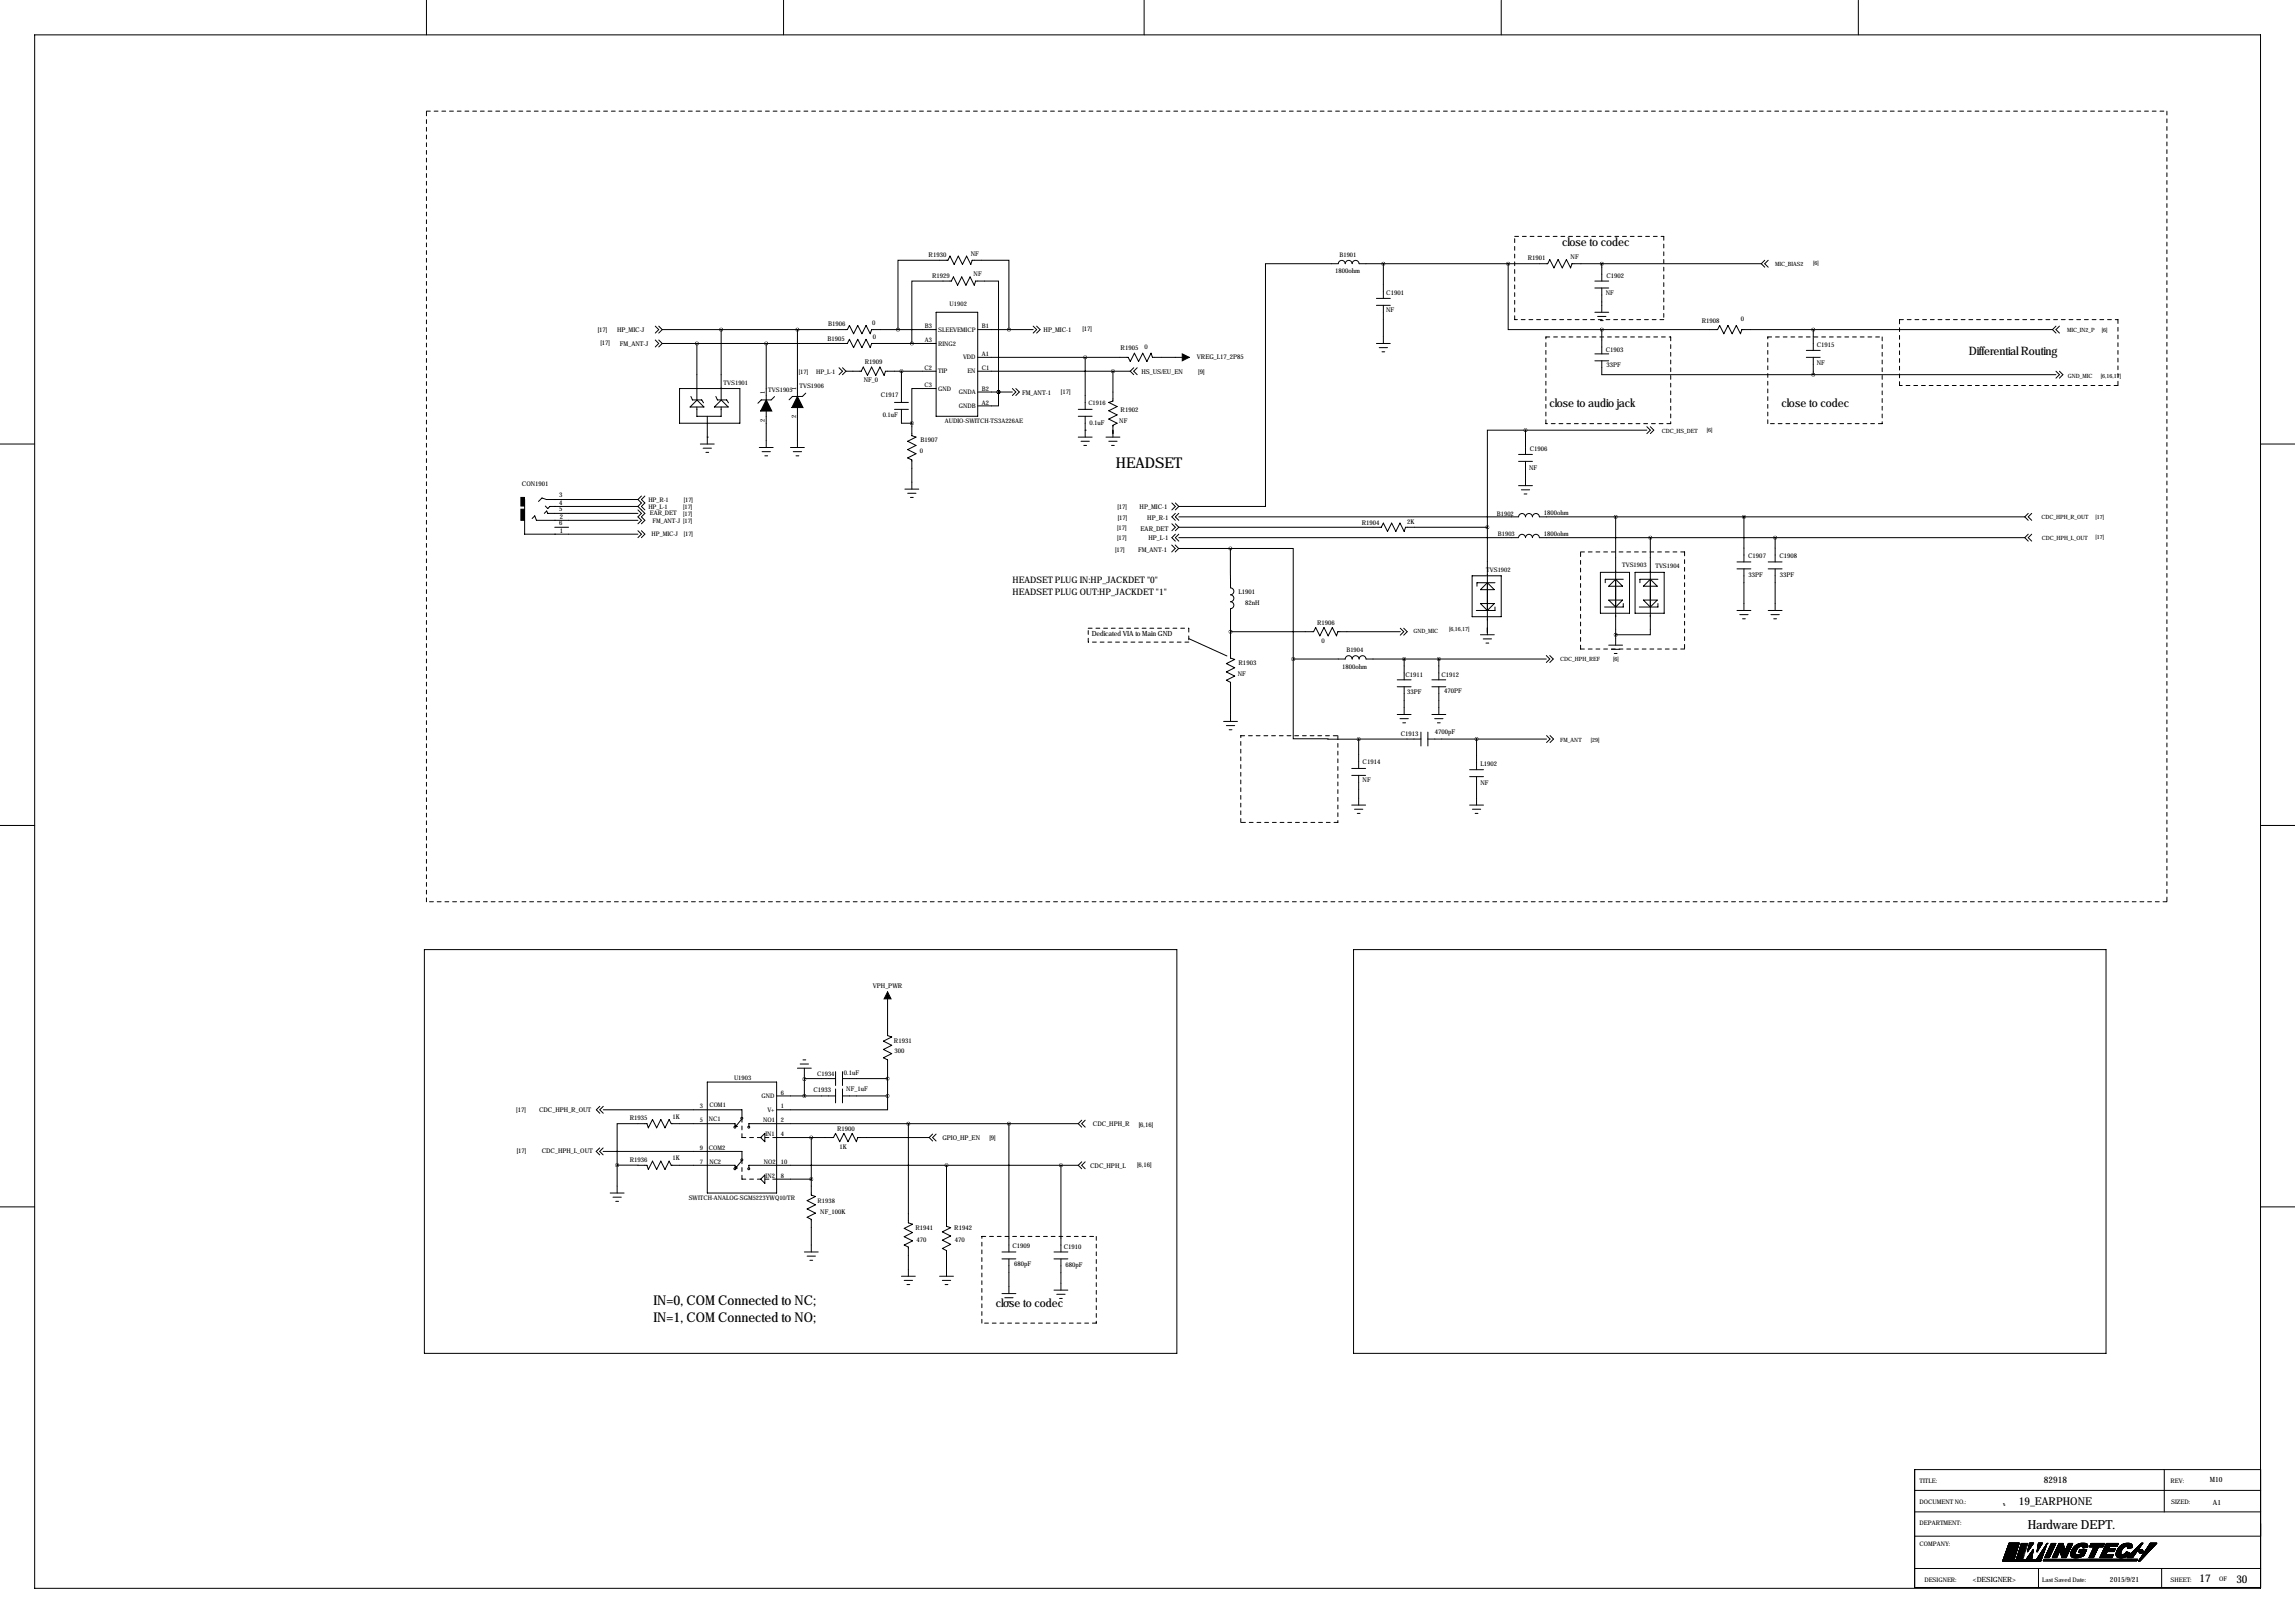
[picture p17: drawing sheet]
<svg xmlns="http://www.w3.org/2000/svg" width="841mm" height="594mm" viewBox="0 0 841 594" stroke-linecap="round" stroke-linejoin="round" font-family="sans-serif">
<defs><g id="words">
<text font-size="5.5" x="408.8" y="171.5">HEADSET</text>
<g font-size="4.9">
<text x="239.4" y="477.8">IN=0, COM Connected to NC;</text>
<text x="239.4" y="484.1">IN=1, COM Connected to NO;</text>
</g>
<text font-size="4.6" x="742.7" y="560.1">Hardware DEPT.</text>
<g font-size="4.3">
<text x="572.2" y="90">close to codec</text>
<text x="721.2" y="130.1">Differential Routing</text>
<text x="567.5" y="149.1">close to audio jack</text>
<text x="652.6" y="149.1">close to codec</text>
<text x="364.7" y="478.6">close to codec</text>
</g>
<g font-size="4">
<text x="739.5" y="551.3">19_EARPHONE</text>
<text x="805.7" y="579.4">17</text>
<text x="819.2" y="579.7">30</text>
</g>
<g font-size="3.3">
<text x="370.9" y="213.5">HEADSET PLUG IN:HP_JACKDET &quot;0&quot;</text>
<text x="370.9" y="218">HEADSET PLUG OUT:HP_JACKDET &quot;1&quot;</text>
<text x="748.7" y="543.2">82918</text>
</g>
<g font-size="2.6">
<text x="399.9" y="233.1">Dedicated VIA to Main GND</text>
<text x="809.5" y="542.9">M10</text>
<text x="810.6" y="551.1">A1</text>
<text x="722.7" y="579.3">&lt;DESIGNER&gt;</text>
<text x="772.9" y="579.3">2015/9/21</text>
</g>
<g font-size="2.4">
<text x="340.1" y="94.1">R1930</text>
<text x="355.6" y="93.6">NF</text>
<text x="559.6" y="95.3">R1901</text>
<text x="575.3" y="94.9">NF</text>
<text x="341.4" y="101.7">R1929</text>
<text x="356.6" y="101.2">NF</text>
<text x="489.1" y="100.1">1800ohm</text>
<text x="588.5" y="101.8">C1902</text>
<text x="507.8" y="108">C1901</text>
<text x="588.2" y="108.2">NF</text>
<text x="303.4" y="119.5">B1906</text>
<text x="319.4" y="119">0</text>
<text x="507.8" y="114.4">NF</text>
<text x="623.4" y="118.2">R1908</text>
<text x="637.7" y="117.7">0</text>
<text x="218.9" y="121.5">[17]</text>
<text x="226.1" y="121.7">HP_MIC-J</text>
<text x="303.1" y="125">B1905</text>
<text x="319.7" y="124.3">0</text>
<text x="382.3" y="121.5">HP_MIC-1</text>
<text x="396.5" y="121.2">[17]</text>
<text x="220" y="126.3">[17]</text>
<text x="227.1" y="126.6">FM_ANT-J</text>
<text x="410.5" y="128.1">R1905</text>
<text x="419.3" y="127.8">0</text>
<text x="438.4" y="131.4">VREG_L17_2P85</text>
<text x="588.2" y="128.7">C1903</text>
<text x="665.5" y="127.1">C1915</text>
<text x="316.8" y="133.4">R1909</text>
<text x="418.1" y="137">HS_US/EU_EN</text>
<text x="438.9" y="137">[9]</text>
<text x="588.4" y="134.5">33PF</text>
<text x="665.5" y="133.7">NF</text>
<text x="316.4" y="140.1">NF_0</text>
<text x="322.6" y="145.4">C1917</text>
<text x="374.4" y="144.6">FM_ANT-1</text>
<text x="388.6" y="144.3">[17]</text>
<text x="323.4" y="152.7">0.1uF</text>
<text x="399" y="155.5">0.1uF</text>
<text x="410" y="154.8">NF</text>
<text x="410.5" y="151">R1902</text>
<text x="337.2" y="161.9">B1907</text>
<text x="337" y="165.9">0</text>
<text x="560.4" y="165.2">C1906</text>
<text x="560.1" y="172.1">NF</text>
<text x="191.2" y="177.9">CON1901</text>
<text x="204.8" y="182.2">3</text>
<text x="204.8" y="184.8">4</text>
<text x="204.8" y="187.3">5</text>
<text x="205.1" y="189.9">2</text>
<text x="409.3" y="186.5">[17]</text>
<text x="409.4" y="190.3">[17]</text>
<text x="417.4" y="186.5">HP_MIC-1</text>
<text x="420.2" y="190.6">HP_R-1</text>
<text x="515.4" y="191.8">2K</text>
<text x="565.5" y="188.5">1800ohm</text>
<text x="204.8" y="192.3">6</text>
<text x="205.1" y="195.1">1</text>
<text x="409.2" y="197.7">[17]</text>
<text x="409.2" y="194">[17]</text>
<text x="417.8" y="194.5">EAR_DET</text>
<text x="420.7" y="197.9">HP_L-1</text>
<text x="498.8" y="192.2">R1904</text>
<text x="565.5" y="196.2">1800ohm</text>
<text x="408.4" y="202">[17]</text>
<text x="416.9" y="202">FM_ANT-1</text>
<text x="640.4" y="204.3">C1907</text>
<text x="651.8" y="204.3">C1908</text>
<text x="640.5" y="211.2">33PF</text>
<text x="651.9" y="211.2">33PF</text>
<text x="453.6" y="217.5">L1901</text>
<text x="456.1" y="221.6">82nH</text>
<text x="482.5" y="228.8">R1906</text>
<text x="484.1" y="235.5">0</text>
<text x="453.7" y="243.5">R1903</text>
<text x="491.7" y="244.9">1800ohm</text>
<text x="453.4" y="247.7">NF</text>
<text x="514.8" y="248.1">C1911</text>
<text x="528" y="247.8">C1912</text>
<text x="515.4" y="254">33PF</text>
<text x="529" y="253.7">470PF</text>
<text x="513.1" y="269.6">C1913</text>
<text x="525.6" y="268.9">4700pF</text>
<text x="499.1" y="280">C1914</text>
<text x="542.3" y="280.5">L1902</text>
<text x="499.1" y="286.4">NF</text>
<text x="542.3" y="287.7">NF</text>
<text x="319.7" y="362">VPH_PWR</text>
<text x="327.4" y="381.9">R1931</text>
<text x="327.6" y="385.6">300</text>
<text x="309.1" y="393.7">0.1uF</text>
<text x="298" y="400.1">C1933</text>
<text x="310" y="399.6">NF_1uF</text>
<text x="189.1" y="407.4">[17]</text>
<text x="197.5" y="407.4">CDC_HPH_R_OUT</text>
<text x="230.7" y="410.3">R1935</text>
<text x="246.3" y="409.8">1K</text>
<text x="400.4" y="412.3">CDC_HPH_R</text>
<text x="417.1" y="412.8">[6,16]</text>
<text x="306.6" y="414.1">R1900</text>
<text x="345.2" y="417.5">GPIO_HP_EN</text>
<text x="362.5" y="417.4">[9]</text>
<text x="189.3" y="422.2">[17]</text>
<text x="198.4" y="422.5">CDC_HPH_L_OUT</text>
<text x="230.7" y="425.5">R1936</text>
<text x="246.3" y="424.8">1K</text>
<text x="307.5" y="420.8">1K</text>
<text x="399.3" y="427.8">CDC_HPH_L</text>
<text x="416.5" y="427.5">[6,16]</text>
<text x="300.5" y="444.5">NF_100K</text>
<text x="335.3" y="450.5">R1941</text>
<text x="335.7" y="454.7">470</text>
<text x="349.5" y="450.5">R1942</text>
<text x="349.7" y="454.7">470</text>
<text x="370.9" y="457">C1909</text>
<text x="389.7" y="457.3">C1910</text>
<text x="371.5" y="463.7">680pF</text>
<text x="390.3" y="463.9">680pF</text>
</g>
<g font-size="2.3">
<text x="490.7" y="93.9">B1901</text>
<text x="347.9" y="112.1">U1902</text>
<text x="338.7" y="125.3">A3</text>
<text x="338.7" y="120.2">B3</text>
<text x="343.7" y="121.5">SLEEVEMICP</text>
<text x="359.7" y="120.2">B1</text>
<text x="343.7" y="126.6">RING2</text>
<text x="352.8" y="131.6">VDD</text>
<text x="359.7" y="130.4">A1</text>
<text x="292.6" y="137">[17]</text>
<text x="299" y="137">HP_L-1</text>
<text x="338.6" y="135.5">C2</text>
<text x="343.7" y="136.7">TIP</text>
<text x="354.3" y="136.7">EN</text>
<text x="359.7" y="135.5">C1</text>
<text x="265.1" y="140.9">TVS1901</text>
<text x="281.4" y="143.5">TVS1905</text>
<text x="291.6" y="142.9" transform="rotate(-90 291.6 142.9)">1</text>
<text x="292.9" y="142.3">TVS1906</text>
<text x="338.6" y="141.8">C3</text>
<text x="343.7" y="143.1">GND</text>
<text x="359.7" y="143.1">B2</text>
<text x="280.2" y="144.2" transform="rotate(-90 280.2 144.2)">1</text>
<text x="351.2" y="149.4">GNDB</text>
<text x="351.2" y="144.3">GNDA</text>
<text x="359.7" y="148.2">A2</text>
<text x="398.7" y="148.4">C1916</text>
<text x="280.2" y="154.5" transform="rotate(-90 280.2 154.5)">2</text>
<text x="291.6" y="153.3" transform="rotate(-90 291.6 153.3)">2</text>
<text x="346.1" y="154.8">AUDIO-SWITCH-TS3A226AE</text>
<text x="237.5" y="184">HP_R-1</text>
<text x="250.4" y="184">[17]</text>
<text x="237.5" y="186.5">HP_L-1</text>
<text x="238" y="188.8">EAR_DET</text>
<text x="239" y="191.6">FM_ANT-J [17]</text>
<text x="250.2" y="186.5">[17]</text>
<text x="250.2" y="189">[17]</text>
<text x="548.3" y="188.8">B1902</text>
<text x="238.7" y="196.4">HP_MIC-J</text>
<text x="250.4" y="196.4">[17]</text>
<text x="548.7" y="196.3">B1903</text>
<text x="544.4" y="209.6">TVS1902</text>
<text x="594.2" y="207.8">TVS1903</text>
<text x="606.4" y="208.1">TVS1904</text>
<text x="493.2" y="238.7">B1904</text>
<text x="268.9" y="395.5">U1903</text>
<text x="299.3" y="394">C1934</text>
<text x="286" y="400.9">6</text>
<text x="256.4" y="406">3</text>
<text x="259.8" y="405.5">COM1</text>
<text x="279" y="402.2">GND</text>
<text x="281.1" y="407.2">V+</text>
<text x="286" y="406">1</text>
<text x="256.4" y="411">5</text>
<text x="259.6" y="410.4">NC1</text>
<text x="279.6" y="411">NO1</text>
<text x="286" y="411">2</text>
<text x="280.4" y="416.2">IN1</text>
<text x="286" y="416.1">4</text>
<text x="256.4" y="421.2">9</text>
<text x="259.6" y="421.2">COM2</text>
<text x="256.4" y="426.3">7</text>
<text x="259.8" y="426.3">NC2</text>
<text x="279.8" y="426.4">NO2</text>
<text x="280.4" y="431.4">IN2</text>
<text x="286" y="426.3">10</text>
<text x="286" y="431.4">8</text>
<text x="252.3" y="439.5">SWITCH-ANALOG-SGM5223YWQ10/TR</text>
<text x="299.5" y="440.5">R1938</text>
<text x="703.1" y="543.3">TITLE:</text>
<text x="795.1" y="543.1">REV:</text>
<text x="703.1" y="550.9">DOCUMENT NO.:</text>
<text x="795.3" y="550.9">SIZED:</text>
<text x="703.1" y="558.6">DEPARTMENT:</text>
<text x="703.1" y="566.2">COMPANY:</text>
<text x="704.9" y="579.4">DESIGNER:</text>
<text x="748.1" y="579.4">Last Saved Date:</text>
<text x="795.1" y="579.4">SHEET:</text>
<text x="812.9" y="579.1">OF</text>
</g>
<g font-size="2.1">
<text x="650.3" y="97.4">MIC_BIAS2</text>
<text x="664.2" y="97.1">[6]</text>
<text x="757.2" y="121.5">MIC_IN2_P</text>
<text x="769.9" y="121.5">[6]</text>
<text x="757.4" y="138.3">GND_MIC</text>
<text x="769.5" y="138.3">[6,16,17]</text>
<text x="608.7" y="158.4">CDC_HS_DET</text>
<text x="625.2" y="158.2">[6]</text>
<text x="747.8" y="190.1">CDC_HPH_R_OUT</text>
<text x="767.6" y="190.1">[17]</text>
<text x="747.9" y="197.7">CDC_HPH_L_OUT</text>
<text x="767.6" y="197.4">[17]</text>
<text x="517.7" y="231.7">GND_MIC</text>
<text x="530.9" y="231.2">[6,16,17]</text>
<text x="571.5" y="242.2">CDC_HPH_REF</text>
<text x="591" y="242.2">[6]</text>
<text x="571.6" y="271.6">FM_ANT</text>
<text x="582.7" y="271.6">[29]</text>
</g>
</g></defs>
<circle cx="734.1" cy="551.3" r=".15" fill="#000"/>
<g fill="none" stroke="#000" stroke-width=".37">
<path d="M12.7 12.8h815.3v568.9h-815.3zM156.2 .1v12.7M287 .1v12.7M419.1 .1v12.7M549.9 .1v12.7M680.7 .1v12.7M506.7 96.6v12.7M552.4 96.6v24.1h34.3M586.7 96.6v6.3M645.2 96.6h-69.4l-.5 1.5-1.5-3-1.5 3-1.6-3-1.5 3-1.5-3-.8 1.5h-69.1a1.27 1.27 0 0 0-1.2-1.2 1.27 1.27 0 0 0-1.3 1.2 1.27 1.27 0 0 0-1.3-1.2 1.27 1.27 0 0 0-1.2 1.2 1.27 1.27 0 0 0-1.3-1.2 1.27 1.27 0 0 0-1.3 1.2h-26.7v88.9h-31.7M645.2 96.6l1.2 1.3M646.4 95.3l-1.2 1.3"/>
<path d="M647.7 95.3l-1.3 1.3 1.3 1.3M240 119.5l1.3 1.2-1.3 1.3M241.3 119.5l1.3 1.2M342.9 114.4h15.2v38.1h-15.2zM378.5 119.5l1.2 1.2-1.2 1.3M379.7 119.5l1.3 1.2-1.3 1.3M504.2 109.3h5.1M504.2 111.8h5.1M506.7 111.8v14M584.2 102.9h5.1M584.2 105.5h5.1M584.2 114.4h5.1"/>
<path d="M585.2 115.9h3.1M586.2 117.4h1M586.7 105.5v8.9M753.1 119.5l-1.3 1.2M754.4 119.5l-1.3 1.2 1.3 1.3M240 124.5l1.3 1.3-1.3 1.3M241.3 124.5l1.3 1.3M242.6 120.7h67.8l.7-1.5 1.6 3 1.5-3 1.5 3 1.5-3 1.6 3 .5-1.5h23.6M242.6 125.8h67.8l.7-1.5 1.6 3 1.5-3 1.5 3 1.5-3 1.6 3 .5-1.5h23.6M242.6 125.8l-1.3 1.3M242.6 120.7l-1.3 1.3M255.3 125.8v20.8"/>
<path d="M264.2 120.7v25.7M280.7 125.8v20.7M292.1 120.7v24.5M307.3 134.7l1.3 1.3-1.3 1.2M308.6 134.7l1.3 1.3M309.9 136h5.6l.7-1.6 1.6 3.1 1.5-3.1 1.5 3.1 1.5-3.1 1.5 3.1 .6-1.5h18.5M309.9 136l-1.3 1.2M328.9 120.7v-25.4h18.3l.8-1.5 1.5 3 1.5-3 1.6 3 1.5-3 1.5 3 .5-1.5h13.5v25.4M330.2 136v11.4M334 125.8v-22.9h14.5l.7-1.5 1.6 3.1 1.5-3.1 1.5 3.1 1.5-3.1 1.6 3.1 .5-1.6h8.4v40.7M358.1 130.9h55.2l.7 1.5 1.5-3 1.6 3 1.5-3 1.5 3 1.5-3 .5 1.5h13.5M358.1 120.7h20.4"/>
<path d="M358.1 136h55.9M397.5 130.9v19M407.7 136v10.9l-1.6 .5 3.1 1.5-3.1 1.5 3.1 1.6-3.1 1.5 3.1 1.5-1.5 .8v4.3M414 136l1.3 1.2M415.3 134.7l-1.3 1.3M416.6 134.7l-1.3 1.3 1.3 1.2M504.2 125.8h5.1M505.2 127.3h3.1M506.2 128.8h1M584.2 129.6h5.1M584.2 132.2h5.1M586.7 120.7v8.9"/>
<path d="M586.7 132.2v5h166.4M586.7 120.7h42.5l.7-1.5 1.5 3 1.6-3 1.5 3 1.5-3 1.5 3 .5-1.5h113.8M661.7 128.3h5M661.7 130.9h5M664.2 120.7v7.6M664.2 130.9v6.3M751.8 120.7l1.3 1.3M753.1 136l1.3 1.2-1.3 1.3M754.4 136l1.2 1.2-1.2 1.3M248.9 142.3h22.1v12.7h-22.1zM252.8 149.1l2.5-2.6 2.6 2.6zM253.1 145.2l.5 1.3h3.4l.7 1"/>
<path d="M255.3 149.1v3.4h8.9v-3.4M259.1 152.5v10.1M262.2 145.2l.6 1.3h3.4l.7 1M264.2 146.5l2.6 2.6h-5.1zM280.7 150.5v13.4M283.7 145.3l-1.2 1.2h-3.7l-1.2 1.2M292.1 149.3v14.6M295.1 144l-1.2 1.2h-3.6l-1.2 1.2M327.7 149.9h5M327.7 147.4h5M330.2 149.9v5.1h3.8M334 155v4.6l1.5 .5-3 1.5 3 1.5-3 1.6 3 1.5-3 1.5 1.5 .8v10.6"/>
<path d="M342.9 142.3h-8.9v12.7M358.1 143.6h12.7M365.8 143.6v5.1h-7.7M365.8 143.6h.1M370.8 142.3l1.3 1.3-1.3 1.3M372.1 142.3l1.3 1.3-1.3 1.3M395 152.5h5M395 149.9h5M397.5 157.6h.1M397.5 152.5v7.6M558.8 157.6h-14v35.5M558.8 157.6v8.8"/>
<path d="M558.8 157.6h44.4M603.2 156.3l1.3 1.3-1.3 1.2M604.5 156.3l1.3 1.3-1.3 1.2M0 162.6h12.7M256.5 162.6h5.1M257.6 164.2h3M258.6 165.7h1M259.1 160.1h.1M278.1 163.9h5.1M279.1 165.4h3.1M280.2 166.9h1M289.6 163.9h5"/>
<path d="M290.6 165.4h3M291.6 166.9h1M331.5 179.1h5M395 160.1h5M396 161.6h3M397 163.1h1M405.1 160.1h5.1M406.1 161.6h3.1M407.2 163.1h1M556.3 166.4h5M556.3 169h5M556.3 177.9h5"/>
<path d="M557.3 179.4h3M558.8 169v8.9M828 162.6h12.7M192.2 183v12.7h41.5M194.9 189.9l1-1 .6 1.7h37.2M199.4 188l.9-.8 .4 .8h33M199.7 185.3l1 1 .7-.8h32.3M203.2 193.1h5.1M233.7 183h-33.5l-1.7-.6-1.2 1.3M233.7 185.5l2.5 2.5-1.3 1.3 1.3 1.3-1.3 1.2M233.7 183l1.2 1.2-1.2 1.3M233.7 186.8l1.2 1.2-1.2 1.3 1.2 1.3-1.2 1.2"/>
<path d="M233.7 194.4l1.2 1.3-1.2 1.2M234.9 181.7l-1.2 1.3M234.9 194.4l1.3 1.3-1.3 1.2M236.2 181.7l-1.3 1.3 1.3 1.2-1.3 1.3 1.3 1.3M332.5 180.7h3M333.5 182.2h1M429.2 199.6l1.3 1.3-1.3 1.3M429.3 191.8l1.2 1.3-1.2 1.3M429.3 184.2l1.2 1.3-1.2 1.3M430.5 199.6l1.2 1.3M430.5 195.7l-1.2 1.2 1.2 1.3M430.5 191.8l1.3 1.3"/>
<path d="M430.5 184.2l1.3 1.3M430.5 188l-1.2 1.3 1.2 1.3M431.8 189.3h124.5a1.27 1.27 0 0 1 1.2-1.2 1.27 1.27 0 0 1 1.3 1.2 1.27 1.27 0 0 1 1.3-1.2 1.27 1.27 0 0 1 1.2 1.2 1.27 1.27 0 0 1 1.3-1.2 1.27 1.27 0 0 1 1.3 1.2h177.8M431.8 196.9h124.5a1.27 1.27 0 0 1 1.2-1.2 1.27 1.27 0 0 1 1.3 1.2 1.27 1.27 0 0 1 1.3-1.2 1.27 1.27 0 0 1 1.2 1.2 1.27 1.27 0 0 1 1.3-1.2 1.27 1.27 0 0 1 1.3 1.2h177.8M431.8 193.1h74.2l.7-1.5 1.6 3 1.5-3 1.5 3 1.5-3 1.5 3 .6-1.5h29.9M431.8 195.7l-1.3 1.2 1.3 1.3M431.8 193.1l-1.3 1.3M431.8 185.5l-1.3 1.3M431.8 188l-1.3 1.3 1.3 1.3M544.8 193.1v39.4M558.3 180.9h1M591.8 189.3v47"/>
<path d="M604.5 196.9v35.6h-12.7M638.8 189.3v16.5M650.2 196.9v8.9M741.7 196.9l1.2 1.3M741.7 189.3l1.2 1.3M742.9 195.7l-1.2 1.2M742.9 188l-1.2 1.3M744.2 195.7l-1.3 1.2 1.3 1.3M744.2 188l-1.3 1.3 1.3 1.3M431.7 200.9l-1.2 1.3M431.7 200.9h19M450.7 200.9l.1 14.4a1.27 1.27 0 0 1 1.2 1.3 1.27 1.27 0 0 1-1.3 1.2 1.27 1.27 0 0 1 1.3 1.3 1.27 1.27 0 0 1-1.3 1.3 1.27 1.27 0 0 1 1.3 1.3 1.27 1.27 0 0 1-1.3 1.2v18.1l1.6 .5-3.1 1.5 3.1 1.6-3.1 1.5 3.1 1.5-3.1 1.5 1.5 .8v14.3"/>
<path d="M450.7 200.9h23v40.5M539.2 210.9h10.7v15h-10.7zM542.3 216l2.5-2.6 2.6 2.6zM547.6 213.4h-6.6v1.3M586.2 209.6h10.7v15h-10.7zM589.3 219.8h5.1l-2.6 2.5zM591.8 212.2l2.6 2.5h-5.1zM594.6 212.2h-6.6v1.2M598.9 209.6h10.7v15h-10.7zM602 214.7l2.5-2.5 2.6 2.5zM602 219.8h5.1l-2.6 2.5zM607.3 212.2h-6.6v1.2"/>
<path d="M636.3 205.8h5M636.3 208.4h5M638.8 208.4v15.2M647.7 205.8h5.1M647.7 208.4h5.1M650.2 208.4v15.2M435.5 233.9l13.9 6.4M450.7 231.4h30.5l.7-1.6 1.6 3.1 1.5-3.1 1.5 3.1 1.5-3.1 1.6 3.1 .5-1.5h22.8M512.9 230.1l1.3 1.3-1.3 1.2M514.2 230.1l1.3 1.3-1.3 1.2M542.3 221.1h5.1l-2.6 2.5zM542.3 232.5h5.1"/>
<path d="M543.3 234h3.1M544.3 235.5h1M547.6 222.3v1.3h-6.8M589.3 236.3h5.1M590.3 237.8h3M591.3 239.3h1M594.6 221.1v1.2h-6.8M607.3 221.1v1.2h-6.8M636.3 223.6h5M637.3 225.1h3M638.3 226.6h1M647.7 223.6h5.1"/>
<path d="M648.7 225.1h3.1M649.7 226.6h1M473.7 241.4h19.1a1.27 1.27 0 0 1 1.2-1.2 1.27 1.27 0 0 1 1.3 1.2 1.27 1.27 0 0 1 1.3-1.2 1.27 1.27 0 0 1 1.2 1.2 1.27 1.27 0 0 1 1.3-1.2 1.27 1.27 0 0 1 1.3 1.2h66M473.7 241.4v29.2l24 .1M511.8 249h5.1M511.8 251.5h5.1M514.3 241.4v7.6M514.3 251.5v10.2M524.5 249h5.1M524.5 251.5h5.1M527 241.4v7.6M527 251.5v10.2"/>
<path d="M566.4 240.1l1.3 1.3-1.3 1.2M567.7 240.1l1.3 1.3-1.3 1.2M448.2 264.2h5.1M449.2 265.8h3.1M450.2 267.3h1.1M497.7 270.7v10.8M511.8 261.7h5.1M512.8 263.2h3.1M513.8 264.7h1.1M520.5 270.7h-22.8M520.5 268.1v5.1M523 270.7h43.5"/>
<path d="M523 268.1v5.1M524.5 261.7h5.1M525.5 263.2h3.1M526.5 264.7h1.1M540.9 270.7v11.2M566.5 269.4l1.3 1.3-1.3 1.3M567.8 269.4l1.3 1.3-1.3 1.3M495.1 281.5h5.1M495.1 284h5.1M495.1 294.9h5.1M496.2 296.4h3M497.2 297.9h1"/>
<path d="M497.7 284v10.9M538.3 281.9h5.1M538.3 284.4h5.1M538.3 294.9h5.1M539.3 296.4h3.1M540.4 297.9h1M540.9 284.4v10.5M0 302.3h12.7M828 302.3h12.7M155.4 347.8h275.7v147.9h-275.7zM495.8 347.8h275.6v147.9h-275.6zM325.1 363.3v16l1.5 .5-3 1.5 3 1.5-3 1.6 3 1.5-3 1.5 1.5 .8v13.2"/>
<path d="M259.1 396.3h25.4v40.7h-25.4zM292.1 391.2h5.1M293.1 389.7h3.1M294.1 388.2h1M294.6 391.2v10.2M306.1 395h-11.5v.2M306.1 392.5v5.1M306.1 398.9v5M308.6 392.5v5.1M308.6 398.9v5M308.6 395h16.5M219.7 405.2l-1.3 1.3 1.3 1.2"/>
<path d="M221 406.5h50.8v2.8M221 405.2l-1.3 1.3 1.3 1.2M269.2 412.6v-1h-23.3l-.8-1.6-1.5 3.1-1.5-3.1-1.6 3.1-1.5-3.1-1.5 3.1-.5-1.5h-10.9v15.1M269.5 412.1l.5 .5h-.5zM271.8 409.8l-2.3 2.8M280.2 415.1v3.1l-1.6-1.6zM284.5 416.6h20.8l.8-1.5 1.5 3.1 1.5-3.1 1.5 3.1 1.6-3.1 1.5 3.1 .5-1.6h26.2M284.5 401.4h21.6M297.2 416.6v21.1l1.5 .5-3 1.5 3 1.6-3 1.5 3 1.5-3 1.5 1.5 .8v11.9M308.6 401.4h16.5M325.1 401.4v5.1h-40.6M332.7 411.6v36.3l1.6 .5-3.1 1.5 3.1 1.5-3.1 1.6 3.1 1.5-3.1 1.5 1.5 .8v10.6"/>
<path d="M340.4 416.6l1.2 1.3M341.6 415.4l-1.2 1.2M342.9 415.4l-1.3 1.2 1.3 1.3M369.6 411.6v46.9M395 411.6h-120.7v1M395 411.6l1.2 1.2M396.2 410.3l-1.2 1.3M397.5 410.3l-1.3 1.3 1.3 1.2M219.7 420.4l-1.3 1.3 1.3 1.3M220.9 421.7h50.9v2.8M220.9 420.4l-1.2 1.3 1.2 1.3M223.5 437h5.1"/>
<path d="M224.5 438.5h3.1M225.6 440h1M226.1 426.7l10.9 .1 .5 1.5 1.5-3 1.5 3 1.6-3 1.5 3 1.5-3 .8 1.5h23.3v1M226.1 426.7v10.3M269.5 427.3l.5 .5h-.5zM271.8 425l-2.3 2.8M280.2 430.3v3.1l-1.6-1.5zM284.5 431.9h12.7M346.7 426.8v22.3l1.5 .6-3 1.5 3 1.5-3 1.5 3 1.5-3 1.6 1.5 .7v9.4M388.6 426.8v31.7M395 426.8h-120.7v1M395 426.8l1.2 1.3"/>
<path d="M396.2 425.5l-1.2 1.3M397.5 425.5l-1.3 1.3 1.3 1.3M0 442h12.7M294.6 458.5h5.1M367 458.5h5.1M386.1 458.5h5.1M828 442h12.7M295.7 460.1h3M296.7 461.6h1M330.2 467.4h5.1M331.2 469h3.1M332.2 470.5h1"/>
<path d="M344.2 467.4h5M345.2 469h3M346.2 470.5h1M367 461.1h5.1M367 473.8h5.1M368 475.3h3.1M369.1 476.8h1M369.6 461.1v12.7M386.1 461.1h5.1M386.1 472.5h5.1M387.1 474h3M388.1 475.6h1"/>
<path d="M388.6 461.1v11.4M701.3 538.2h126.8v43.2h-126.8zM792.8 538.2v15.5M701.3 553.7h126.8M701.3 545.9h126.8M733.8 550.8h.1M701.3 574.5h126.8M701.3 562.6h126.8M733.6 571.8h14M733.6 571.7h14M733.6 571.6h14M733.7 571.5h13.9"/>
<path d="M733.7 571.4h14M733.8 571.2h14M733.8 571.1h4M733.9 570.9h4M733.9 570.8h4M734 570.7h3.9M734 570.7h4M734 570.5h4M734.1 570.4h3.9M734.1 570.2h4M734.2 570.1h3.9M734.3 569.8h3.9"/>
<path d="M734.3 569.7h3.9M734.3 569.6h4M734.4 569.4h3.9M734.5 569.3h3.9M734.5 569.2h3.9M734.6 568.9h3.9M734.7 568.8h3.8M734.7 568.6h3.9M734.7 568.5h3.9M734.8 568.4h3.9M734.8 568.3h3.9M734.8 568.2h3.9"/>
<path d="M734.9 568.1h3.8M734.9 568h3.9M735 567.9h3.8M735 567.8h3.8M735.1 567.6h3.8M735.1 567.5h3.8M735.1 567.4h3.8M735.2 567.3h3.8M735.2 567.1h3.8M735.3 566.9h3.8M735.4 566.7h3.8M735.5 566.5h3.7"/>
<path d="M735.5 566.3h3.8M735.6 566.1h3.8M735.6 566h3.8M735.7 565.8h3.7M735.7 565.7h3.8M735.8 565.6h3.7M735.8 565.5h3.7M735.9 565.3h3.7M735.9 565.2h3.7M735.9 565.1h3.7M737.9 571h-4M738.1 570.3l-4 .1"/>
<path d="M738.1 570.1l-4 .1M738.2 569.9l-4 .1M738.3 569.5h-3.9M738.4 569.1l-3.9 .1M738.5 569l-4 .1M738.5 568.8l-3.9 .1M738.6 571.1h.3M738.6 568.7h-3.9M738.6 570.8h2.5M738.7 570.6h.4M738.8 570.4h2.5M738.8 568l-3.9 .1"/>
<path d="M738.9 567.7h-3.9M739 569.8h.1M739 569.7h1.7M739 567.2l-3.8 .1M739.1 569.4h.3M739.1 567h-3.8M739.1 569.2h1.9M739.1 566.8l-3.8 .1M739.2 566.7l-3.9 .1M739.2 566.5l-3.8 .1M739.3 568.8h2.2M739.3 566.4h-3.8"/>
<path d="M739.3 568.7h2.5M739.3 566.2h-3.8M739.4 568.3h2.4M739.4 568.3h2.5M739.5 565.7l-3.8 .1M739.6 567.9h2.4M739.6 567.8h2.5M739.6 565.4h-3.8M739.7 570.1l-.9 .1M739.7 567.4h2.4M739.7 567.4h2.5M739.8 567.2h.5"/>
<path d="M739.9 568.9l-.7 .1M739.9 566.9h2.4M740 566.7h.4M740 571h-1.4M740.1 569.7l-1.1 .1M740.2 570.5l-1.5 .1M740.2 568.5h-.8M740.4 568l-.9 .1M740.5 569.3h-1.4M740.6 567.6h-.9M740.8 570l-1.9 .1M740.9 568.8l-1.7 .1"/>
<path d="M740.9 565.9l-.7 .1M741 570.9h-2.4M741.1 566.3h-1M741.2 570.4l-2.4 .1M741.2 565.5h-.8M741.3 568.4h-1.9M741.3 567.1l-1.5 .1M741.4 569.9l-2.5 .1M741.4 567.9l-1.9 .1M741.5 566.6l-1.5 .1M741.5 569.6h-2.5M741.6 567.5h-1.9"/>
<path d="M741.7 569.1l-2.5 .1M742 565.8l-1.8 .1M742.1 566.2h-2M742.2 571.1h2M742.3 571h1.9M742.3 565.4h-1.9M742.3 567h-2.4M742.4 570.8h1.9M742.5 570.7h1.8M742.5 566.5l-2.5 .1M742.6 570.6h1.7M742.6 568.4h.1"/>
<path d="M742.6 568.3h.1M742.6 566.1h-2.4M742.7 570.4h1.6M742.7 568.2h.1M742.7 565.7l-2.4 .1M742.8 567.9h.3M742.8 570.2h1.6M742.8 568.1l-.1 .1M742.9 567.4h.5M742.9 565.3h-2.5M742.9 570h1.5M742.9 568l-.2 .1"/>
<path d="M743 567.9l-.3 .1M743 567h.7M743 566.9h.7M743.1 569.9h1.3M743.1 567.8h-.3M743.1 566.5h.9M743.2 569.8h1.2M743.2 569.7h1.2M743.2 567.7h-.4M743.2 566.1h1.1M743.3 569.6h1.2M743.3 567.6h-.5"/>
<path d="M743.3 566h1M743.3 569.5h1.2M743.3 567.5h-.5M743.4 565.6h1.2M743.4 569.4h1.1M743.4 567.3l-.5 .1M743.5 569.3h1M743.5 565.1h1.5M743.5 567.2l-.6 .1M743.6 569.2h.9M743.6 567.1l-.7 .1M743.7 569h.9"/>
<path d="M743.8 566.8l-.8 .1M743.8 568.8h.8M743.8 566.7l-.7 .1M743.9 568.8h.7M743.9 568.7h.7M743.9 566.6l-.8 .1M744 568.6h.6M744 566.5l-.9 .1M744.1 568.5h.6M744.1 566.4h-.9M744.1 568.4h.6M744.2 568.3h.5"/>
<path d="M744.2 566.3h-1M744.2 566.2h-1M744.3 570.9h-2M744.4 568.1h.3M744.4 569.9l-1.4 .1M744.4 568h.3M744.4 565.9l-1.1 .1M744.5 565.8l-1.2 .1M744.5 567.9h.3M744.5 567.8h.3M744.5 565.7l-1.2 .1M744.6 569l-.9 .1"/>
<path d="M744.6 567.7h.2M744.7 568.1l-.4 .1M744.7 565.5h-1.3M744.8 567.5h.1M744.8 565.4h-1.4M744.8 567.6h-.1M744.9 565.3h-1.5M744.9 565.2h-1.4M746 571.1h1.8M746.1 571h1.7M746.2 568.4h.1M746.2 570.9h1.7"/>
<path d="M746.2 568.3h.1M746.2 568.1h.2M746.3 568.2l-.1 .1M746.3 567.9h.2M746.3 570.7h1.6M746.3 567.5h.5M746.3 567.4h.5M746.3 567.3h.6M746.4 570.5h1.6M746.4 568l-.2 .1M746.4 566.9h.7M746.4 566.7h.8"/>
<path d="M746.5 570.5h1.5M746.5 567.9l-.3 .1M746.5 566.5h.9M746.6 567.8h-.3M746.6 566h1M746.6 565.9h1.1M746.6 565.8h1.2M746.6 570.2h1.5M746.6 567.7h-.3M746.6 565.6h1.3M746.7 565.3h1.4M746.7 567.6h-.4"/>
<path d="M746.7 565.1h1.5M746.7 574.6v6.8M746.8 569.9h1.4M746.9 567.2l-.5 .1M747 569.7h1.3M747 567.1l-.6 .1M747 567h-.6M747.1 569.4h1.3M747.1 566.8l-.7 .1M747.2 569.3h1.2M747.3 569.2h1.2M747.3 566.6l-.9 .1"/>
<path d="M747.3 566.5l-.8 .1M747.4 566.4h-.9M747.5 568.9h1.1M747.5 566.3h-1M747.5 566.2h-1M747.6 568.8h1M747.6 568.7h1M747.6 566.1h-1.1M747.7 568.6h1M747.7 571.3l-14 .1M747.8 568.3h1M747.8 565.7l-1.2 .1"/>
<path d="M747.9 565.6l-1.3 .1M747.9 570.8h-1.7M747.9 568.2h.9M748 570.6l-1.7 .1M748 565.5h-1.4M748 568h.9M748 565.4h-1.3M748.1 570.3l-1.6 .1M748.1 567.9h.8M748.2 570l-1.5 .1M748.2 567.8h.8M748.2 565.2h-1.5"/>
<path d="M748.2 569.9l-1.4 .1M748.3 569.7l-1.4 .1M748.3 569.6h-1.3M748.3 567.6h.7M748.4 569.5h-1.3M748.4 567.5h.7M748.4 571.7h34.3M748.4 571.6h34.3M748.4 567.4h.7M748.5 567.3h.6M748.5 571.4h34.4M748.5 569l-1.1 .1"/>
<path d="M748.6 568.9l-1.2 .1M748.7 571.2h34.3M748.7 571.1h34.4M748.7 567h.5M748.7 568.5h-1M748.7 566.9h.6M748.8 568.4h-1M748.8 566.8h.5M748.8 568.2l-.9 .1M748.8 566.8h.6M748.9 567.9l-.8 .1M749 570.5h1.7"/>
<path d="M749 566.5h.5M749 567.7h-.8M749.1 570.2h1.7M749.1 566.4h.4M749.1 566.3h.4M749.2 567.2l-.7 .1M749.2 567.1l-.6 .1M749.4 569.7h1.6M749.4 566h.2M749.4 566.6l-.5 .1M749.5 565.8h.2M749.6 566.2h-.4"/>
<path d="M749.6 569.2h1.6M749.6 569.2h1.7M749.6 566.1h-.4M749.7 569.1h1.6M749.7 565.9l-.3 .1M749.7 565.6h.1M749.8 565.6l-.2 .1M749.8 568.8h1.7M749.8 565.5h-.1M749.9 565.3h.1M749.9 568.6h1.6M749.9 565.4h-.1"/>
<path d="M749.9 565.2h.1M749.9 568.5h1.7M750 568.4h1.6M750 568.3h1.7M750.1 568.2h1.6M750.2 567.9h1.7M750.4 567.5h1.7M750.4 567.4h1.7M750.7 566.9h1.6M750.7 570.4l-1.7 .1M750.7 566.7h1.7M750.8 570.3l-1.8 .1"/>
<path d="M750.8 570.1l-1.7 .1M750.9 570l-1.7 .1M750.9 566.5h1.7M750.9 566.4h1.7M750.9 569.9l-1.7 .1M750.9 566.3h1.7M751 569.8l-1.7 .1M751 566.2h1.7M751 566.1h1.7M751.1 569.6h-1.7M751.1 566h1.7M751.1 569.5h-1.6"/>
<path d="M751.2 569.4h-1.7M751.2 569.3h-1.6M751.2 565.7h1.7M751.3 565.6h1.7M751.4 568.9l-1.7 .1M751.4 568.8l-1.6 .1M751.4 565.3h1.7M751.5 568.7h-1.7M751.8 570.5h1.6M751.8 568.1l-1.7 .1M751.8 568l-1.7 .1M751.9 570.2h1.6"/>
<path d="M751.9 567.9l-1.7 .1M751.9 567.8h-1.6M752 567.7h-1.7M752 567.6h-1.6M752.1 569.7h1.6M752.1 567.3l-1.6 .1M752.2 567.2l-1.7 .1M752.2 567.1l-1.6 .1M752.3 567h-1.7M752.3 569.2h1.6M752.4 569.1h1.6M752.4 569h1.6"/>
<path d="M752.4 566.6l-1.6 .1M752.5 566.5l-1.7 .1M752.6 568.8h1.6M752.6 568.7h1.6M752.7 568.6h1.5M752.7 568.5h1.6M752.8 568.4h1.5M752.8 568.3h1.6M752.8 565.9l-1.7 .1M752.9 565.8l-1.8 .1M752.9 565.7l-1.7 .1M753 568h1.5"/>
<path d="M753 567.9h1.6M753 565.5h-1.7M753.1 565.4h-1.7M753.1 567.6h3.2M753.2 567.5h3.1M753.2 567.4h3M753.3 567.3h2.9M753.3 567.2h2.9M753.4 567.1h2.8M753.4 570.4l-1.6 .1M753.4 567h2.8M753.4 566.9h2.7"/>
<path d="M753.5 570.3l-1.7 .1M753.5 566.8h2.6M753.5 570.1l-1.6 .1M753.5 566.7l2.6 .1M753.6 570l-1.6 .1M753.6 566.6h2.5M753.6 569.9l-1.6 .1M753.6 566.5h2.5M753.7 569.8l-1.7 .1M753.7 566.5h2.3M753.7 566.4h2.3M753.7 569.7l-1.6 .1"/>
<path d="M753.7 566.3h2.3M753.8 569.6h-1.6M753.8 566.2h2.2M753.8 569.5h-1.6M753.8 566.1h2.2M753.9 569.4h-1.6M753.9 566h2M753.9 569.3h-1.6M753.9 565.9h2M754 565.8h1.9M754 565.7h1.9M754.1 568.9l-1.6 .1"/>
<path d="M754.1 565.6h1.7M754.1 565.5h1.7M754.1 568.8l-1.5 .1M754.1 565.4h1.7M754.2 565.3h1.6M754.4 568.2l-1.6 .1M754.5 568.1l-1.6 .1M754.5 568l-1.6 .1M754.7 567.9h1.6M754.7 568h3.3M754.8 568.4h3M754.8 568.3h3"/>
<path d="M754.8 568.7h2.9M754.8 568.6h2.9M754.8 568.5h3M754.9 568.8h2.7M754.9 569.1h2.6M754.9 569h2.6M754.9 568.9h2.6M755 569.4h2.3M755 569.2h2.4M755 569.6h2.2M755 569.5h2.3M755.1 569.8h2"/>
<path d="M755.1 569.7h2.1M755.1 570h1.9M755.2 570.3h1.7M755.2 570.2h1.7M755.2 570.1h1.8M755.2 570.5h1.6M756.3 567.7h-3.2M756.3 567.8h-3.2M756.5 567.9h1.5M756.7 567.4h1.5M756.7 567.3h1.6M756.8 567.2h1.5"/>
<path d="M756.9 570.4l-1.7 .1M756.9 566.9h1.6M757 566.8h1.5M757 566.6h1.6M757.1 569.9l-2 .1M757.1 566.5h1.5M757.1 566.5h1.6M757.2 569.7l-2.1 .1M757.3 566h1.6M757.4 569.3h-2.4M757.5 565.6h1.6M757.9 568.2l-3.1 .1"/>
<path d="M757.9 568.1l-3.2 .1M758 567.9l-1.6 .1M758.1 567.8h-1.6M758.1 567.7h-1.5M758.2 567.6h-1.6M758.2 567.5h-1.5M758.4 567.1l-1.6 .1M758.4 567h-1.5M758.5 569.3h2M758.5 569.2h1.9M758.5 569.1h1.8M758.5 569.6h4.9"/>
<path d="M758.5 569.4h5M758.5 569h1.8M758.5 568.9h1.7M758.5 568.8h1.7M758.5 566.8l-1.6 .1M758.6 569.7h4.8M758.6 568.7h1.7M758.6 568.6h1.7M758.6 568.5h1.7M758.6 568.4h1.7M758.7 568.3h1.6M758.7 568.2h1.7"/>
<path d="M758.7 570h4.1M758.7 566.4h-1.6M758.8 570.1h3.8M758.8 566.3h-1.6M758.9 567.9h1.6M758.9 566.2h-1.7M758.9 566.1h-1.6M759 570.2h3.3M759 565.9l-1.6 .1M759 570.3h3.2M759 565.8l-1.6 .1M759.1 567.5h1.6"/>
<path d="M759.1 565.7l-1.7 .1M759.1 567.4h1.7M759.1 565.6l-1.6 .1M759.2 570.4h2.7M759.2 565.5h-1.6M759.2 565.4h-1.6M759.3 565.3h-1.6M759.4 570.5h2.1M759.4 566.9h1.7M759.8 566.5h2M760 566.3h4.7M760.1 570.6h.6"/>
<path d="M760.1 566.2h4.6M760.2 566.1h4.5M760.3 566h4.4M760.4 566h4.3M760.4 568.1l-1.7 .1M760.5 568l-1.7 .1M760.5 565.9h4.2M760.6 567.8h-1.7M760.6 567.7h-1.6M760.7 567.6h-1.7M760.7 565.8h3.9M760.8 567.3l-1.6 .1"/>
<path d="M760.9 565.7h3.7M760.9 567.2l-1.7 .1M761 567.1l-1.7 .1M761.1 567h-1.7M761.1 565.6h3.4M761.2 565.5h3.3M761.2 566.8l-1.7 .1M761.3 568.6h2.6M761.4 568.5h2.5M761.4 566.7l-1.8 .1M761.4 565.4h2.9M761.4 568.4h2.6"/>
<path d="M761.5 568.3h2.5M761.5 569.3h2.1M761.5 566.6l-1.9 .1M761.6 568h2.6M761.6 567.9h2.6M761.7 567.9h2.5M761.7 566.5l-2 .1M761.7 565.3h2.4M761.8 569.2h1.8M761.8 567.5h2.6M762 569.2h1.6M762.2 569.1h1.5"/>
<path d="M762.3 568.9h1.4M762.3 566.4h-2.4M762.3 565.2h1.4M762.3 568.8h1.5M762.4 568.8h1.4M762.5 566.4h2.2M762.8 566.5h1.9M762.9 566.5h1.8M763 569.9l-4.3 .1M763 566.9h.2M763.2 569.8l-4.6 .1M763.4 569.7l-4.8 .1"/>
<path d="M763.5 569.5h-5M763.8 566.8l-.8 .1M763.9 568.7h-1.5M764.1 568.2l-2.6 .1M764.1 568.1l-2.6 .1M764.3 567.8h-2.6M764.3 567.7h-2.6M764.4 567.6h-2.6M764.5 566.7l-1.5 .1M764.7 566.6l-1.7 .1M765.2 570.5h1.7M765.3 570.4h1.6"/>
<path d="M765.3 570.2h1.7M765.4 566.5h4.9M765.4 566.5h5M765.5 566.4h4.9M765.5 566.3h5M765.6 569.7h1.6M765.6 566.2h4.9M765.6 566.1h4.9M765.7 566h4.9M765.8 569.2h1.6M765.8 569.1h1.7M765.8 565.6h5"/>
<path d="M765.9 565.6h4.9M765.9 565.4h5M766 568.8h1.6M766 568.7h1.7M766.1 568.6h1.6M766.1 568.5h1.7M766.2 568.3h1.7M766.3 568.1h1.7M766.4 568h1.6M766.4 567.9h1.7M766.5 567.7h1.7M766.6 567.4h1.7"/>
<path d="M766.9 566.9h1.6M766.9 570.4l-1.7 .1M767 570.1l-1.6 .1M767.1 570l-1.7 .1M767.1 569.9l-1.6 .1M767.2 569.8l-1.7 .1M767.2 569.7l-1.7 .1M767.3 569.6h-1.7M767.3 569.5h-1.6M767.4 569.4h-1.7M767.4 569.3h-1.6M767.5 569l-1.6 .1"/>
<path d="M767.6 568.9l-1.7 .1M767.6 568.8l-1.6 .1M767.8 568.4h-1.6M767.9 568.2l-1.7 .1M768 568.1l-1.7 .1M768.1 567.8h-1.6M768.2 567.6h-1.7M768.3 567.5h-1.7M768.3 567.3l-1.6 .1M768.4 567.2l-1.7 .1M768.5 567.1l-1.7 .1M768.5 567h-1.7"/>
<path d="M768.6 566.8l-1.7 .1M768.6 566.7l-1.7 .1M768.7 566.6l-1.7 .1M769.2 570.5h4.4M769.3 570.2h4.4M769.3 570.2h4.5M769.6 569.7h4.4M769.6 569.6h4.4M769.6 569.5h4.5M769.7 569.4h4.4M769.7 569.3h4.5M769.8 569.2h1.6"/>
<path d="M769.9 569h1.7M769.9 568.9h1.7M770 568.8h1.7M770.1 568.6h1.7M770.2 568.3h1.7M770.2 568.2h4.2M770.3 568.1h4.1M770.3 568h4.2M770.4 567.9h4.1M770.4 567.9h4.2M770.4 567.8h4.2M770.5 567.7h4.2"/>
<path d="M770.5 567.6h4.3M770.6 567.5h4.2M770.6 567.4h4.2M770.6 565.9l-4.9 .1M770.7 567.3h4.2M770.7 565.8l-5 .1M770.7 567.1h1.7M770.7 565.7l-4.9 .1M770.8 566.9h1.7M770.8 565.5h-4.9M770.9 566.8h1.7M770.9 566.7h1.7"/>
<path d="M770.9 565.3h-4.9M771 566.6h1.7M771 566.5h1.7M771.2 566h4.4M771.3 565.9h4.4M771.3 565.8h4.4M771.4 565.7h4.4M771.4 565.6h4.5M771.5 569.1l-1.7 .1M771.5 565.5h4.4M771.6 569l-1.8 .1M771.6 565.4h4.3"/>
<path d="M771.6 565.3h4.4M771.7 568.7h-1.7M771.8 568.5h-1.7M771.9 568.4h-1.8M772.5 567h-1.7M772.6 566.8l-1.8 .1M773.7 570.4l-4.5 .1M773.7 570.3l-4.4 .1M773.8 570l-4.4 .1M773.9 569.9l-4.5 .1M773.9 569.8l-4.4 .1M774 569.7l-4.5 .1"/>
<path d="M774.9 567.3l-4.3 .1M775.1 569.4h4.6M775.1 569.3h2.1M775.1 569.2h1.9M775.1 569.1l1.8 .1M775.1 569l1.8 .1M775.2 569.7h4.2M775.2 568.9h1.6M775.2 568.8h1.6M775.2 568.7h1.6M775.2 569.8h4M775.2 568.5h1.7"/>
<path d="M775.3 569.9h3.8M775.3 568.4h1.6M775.3 570h3.6M775.3 568.3h1.6M775.3 568.3h1.7M775.4 570.1h3.4M775.5 567.9h1.6M775.5 566.4h-4.4M775.5 570.2h3.1M775.5 566.3h-4.4M775.6 570.3h2.9M775.6 566.2h-4.5"/>
<path d="M775.6 567.6h1.7M775.6 566.1h-4.4M775.7 567.5h1.6M775.7 570.4h2.6M775.7 567.4h1.7M775.8 565.6l-4.4 .1M776 570.5h1.9M776 566.9h1.7M776.4 566.5h2.1M776.5 566.3h4.5M776.6 570.6h.6M776.6 566.2h4.4"/>
<path d="M776.8 566.1h4.2M776.9 568.6h-1.7M776.9 566h4.1M777 568.1l-1.6 .1M777.1 568l-1.7 .1M777.1 565.9h3.8M777.1 567.9l-1.6 .1M777.2 567.8h-1.7M777.2 567.7h-1.6M777.2 565.8h3.7M777.4 565.7h3.4M777.4 567.3l-1.6 .1"/>
<path d="M777.5 567.2l-1.7 .1M777.6 567.1l-1.7 .1M777.6 565.6h3.1M777.6 569.3h2.2M777.7 567h-1.7M777.7 565.5h3M777.8 566.8l-1.7 .1M778 565.4h2.6M778 569.2h1.8M778 566.7l-1.9 .1M778.2 566.6l-2 .1M778.3 565.3h2"/>
<path d="M778.4 566.5l-2.1 .1M778.6 568.8h1.6M778.6 568.7h1.5M778.7 568.6h1.1M778.8 565.2h1.2M778.8 568.5h.7M778.9 568.4h.3M779.1 570.5h2.1M779.1 566.5h1.9M779.2 566.5h1.8M779.3 570.4h2M779.3 569.7l-4.1 .1"/>
<path d="M779.4 570.2h2M779.4 566.6h1.6M779.4 566.9h1.2M779.4 566.7h1.6M779.5 569.6h-4.3M779.6 569.5h-4.4M779.8 567.1l-.4 .1M779.9 569.7h1.9M779.9 569.1l-1.8 .1M780 569l-1.7 .1M780.1 568.9l-1.7 .1M780.2 568.8l-1.7 .1"/>
<path d="M780.3 569.3h1.7M780.3 567h-.9M780.4 569.2h1.7M780.6 569h1.7M780.8 568.8h1.6M781 568.6h1.5M781 566.8l-1.6 .1M781 566.4h-4.6M781.3 570.4l-2.1 .1M781.3 568.3h1.4M781.4 568.3h1.4M781.5 570l-2 .1"/>
<path d="M781.6 569.9l-2 .1M781.7 569.8l-2 .1M781.7 568h1.3M781.7 569.7l-1.9 .1M781.8 567.9h1.2M781.8 569.6h-1.8M781.9 569.5h-1.8M782 569.4h-1.8M782 567.6h1.2M782.2 569.1l-1.8 .1M782.2 569l-1.7 .1M782.2 567.4h1.2"/>
<path d="M782.4 568.8l-1.7 .1M782.4 567.3h1.1M782.5 568.7h-1.6M782.6 567h1M782.6 568.5h-1.5M782.7 568.4h-1.5M782.7 566.9h1M782.8 571.5l-34.3 .1M782.9 568.1l-1.4 .1M782.9 571.3l-34.3 .1M782.9 568l-1.3 .1M783 571.2l-34.4 .1"/>
<path d="M783.1 567.8h-1.3M783.1 566.5h.9M783.2 567.7h-1.3M783.3 571.8h.6M783.3 567.5h-1.2M783.4 571.6h.6M783.4 567.3l-1.1 .1M783.5 568.4h1.5M783.5 568.3h1.5M783.5 568.2h1.5M783.5 568.1h1.5M783.5 568h1.5"/>
<path d="M783.6 568.5h1.3M783.6 567.9l1.4 .1M783.6 567.9h1.3M783.6 567.1l-1.1 .1M783.6 566h.8M783.6 568.6h1.3M783.6 567.8h1.3M783.7 568.7h1.1M783.7 567.7h1.1M783.7 571.2h.8M783.7 566.8l-1 .1M783.8 568.8h.9"/>
<path d="M783.8 567.6h.9M783.8 566.7l-1 .1M783.9 566.6l-1 .1M784 571.7h-.6M784 566.5l-1 .1M784 570.7h.9M784 567.5h.5M784 565.6h.7M784.1 566.4h-.9M784.1 571.5l-.6 .1M784.1 568.9h.3M784.1 566.3h-.8"/>
<path d="M784.2 571.4l-.7 .1M784.3 566.2h-.9M784.3 571.3l-.7 .1M784.3 566.1h-.8M784.4 570.2h.9M784.4 571.2l-.7 .1M784.4 570.1h1M784.4 565.9l-.8 .1M784.5 565.8l-.8 .1M784.6 571.1h-.8M784.6 565.7l-.8 .1M784.6 565.6l-.7 .1"/>
<path d="M784.7 571h-.9M784.7 569.8h1.1M784.7 569.7h1.1M784.7 565.5h-.6M784.8 570.9h-.9M784.8 565.4h-.6M784.9 570.8h-.9M784.9 565.3h-.6M785 570.6l-.9 .1M785 569.2h1.3M785.1 570.5l-1 .1M785.1 565.2h-.7"/>
<path d="M785.2 570.4l-1 .1M785.3 570.3l-1 .1M785.3 568.8h1.4M785.5 570l-1 .1M785.6 569.9l-1.1 .1M785.6 568.3h1.5M785.7 569.8l-1.1 .1M785.9 569.6h-1.1M785.9 567.9h1.7M786 569.5h-1.2M786.1 569.4h-1.2M786.2 569.3h-1.2"/>
<path d="M786.2 567.4h1.8M786.3 567.3h1.9M786.4 569.1l-1.3 .1M786.5 569l-1.4 .1M786.5 568.9l-1.3 .1M786.5 566.9h1.9M786.6 568.8l-1.3 .1M786.8 568.7h-1.4M786.8 566.5h2.1M786.9 568.6h-1.5M787 568.5h-1.5M787.1 568.4h-1.5"/>
<path d="M787.1 566h2.2M787.2 568.2l-1.5 .1M787.3 568.1l-1.6 .1M787.4 568l-1.6 .1M787.5 565.6h2.2M787.5 567.9l-1.6 .1M787.7 567.8h-1.7M787.7 565.2h2.3M787.8 567.7h-1.8M787.9 567.6h-1.8M788 567.5h-1.8M788.1 567.3l-1.8 .1"/>
<path d="M788.3 567.1l-1.9 .1M788.4 567h-1.9M788.5 566.8l-1.9 .1M788.6 566.7l-2 .1M788.7 566.6l-2 .1M788.8 566.5l-2 .1M788.9 566.4h-2M789 566.3h-2.1M789.1 566.2h-2.1M789.2 566.1h-2.2M789.4 565.9l-2.3 .1M789.5 565.8l-2.3 .1"/>
<path d="M789.6 565.7l-2.3 .1M789.7 565.6l-2.4 .1M789.8 565.5h-2.3M789.9 565.4h-2.3M790 565.3h-2.4M791.8 574.6v6.8"/>
<circle cx="269.2" cy="412.8" r=".36"/>
<circle cx="271.7" cy="409.6" r=".36"/>
<circle cx="274.3" cy="412.8" r=".36"/>
<circle cx="269.2" cy="428.1" r=".36"/>
<circle cx="271.7" cy="424.8" r=".36"/>
<circle cx="274.3" cy="428.1" r=".36"/>
</g>
<g fill="none" stroke="#000" stroke-width=".37" stroke-dasharray="1.4 1.4">
<path d="M156.2 40.7h637.5M793.7 40.7v289.6M554.8 86.6h54.6M609.4 86.6v30.5M554.8 117.1v-30.5M609.4 117.1h-54.6M695.8 117.1h80M775.8 117.1v24.1M566.3 123.4h45.7M612 123.4v31.8M647.5 123.4h42M689.5 123.4v31.8"/>
<path d="M566.3 155.2v-31.8M612 155.2h-45.7M647.5 155.2v-31.8M689.5 155.2h-42M695.8 141.2v-24.1M775.8 141.2h-80M579 202.2h38.1M617.1 202.2v35.5M398.6 235.2v-5.1M398.6 230.1h36.9M435.5 230.1v5.1M435.5 235.2h-36.9"/>
<path d="M579 237.7v-35.5M617.1 237.7h-38.1M454.5 269.5h35.6M490.1 269.5v31.7M454.5 301.2v-31.7M490.1 301.2h-35.6M156.2 330.3v-289.6M793.7 330.3h-637.5M271.8 416.6v-6.6M284.5 416.6h-12.7M271.8 431.9v-6.6M284.5 431.9h-12.7"/>
<path d="M359.7 452.9h41.9M401.6 452.9v31.7M359.7 484.6v-31.7M401.6 484.6h-41.9"/>
</g>
<path d="M280.7 146.5l2 4h-4.1zM292.1 145.2l2 4.1h-4z" fill="#000" stroke="#000" stroke-width=".38"/>
<path d="M433.1 129.6l2.5 1.3-2.5 1.3zM190.8 186.5h1.3v4.1h-1.3zM190.8 182.2h1.3v3.1h-1.3zM325.1 363.3l1.3 2.5h-2.6z" fill="#000" stroke="#000" stroke-width=".37"/>
<path d="M650.2 196.9a.05 .05 0 0 0 .1 0 .05 .05 0 0 0-.1 0zM544.8 193.1a.05 .05 0 0 0 .1 0 .05 .05 0 0 0-.1 0zM586.7 120.7a.05 .05 0 0 0 .1 0 .05 .05 0 0 0-.1 0zM552.4 96.6a.05 .05 0 0 0 .1 0 .05 .05 0 0 0-.1 0zM638.8 189.3a.05 .05 0 0 0 .1 0 .05 .05 0 0 0-.1 0zM497.6 270.7a.05 .05 0 0 0 .1 0 .05 .05 0 0 0-.1 0zM586.7 96.6a.05 .05 0 0 0 .1 0 .05 .05 0 0 0-.1 0zM514.3 241.4a.05 .05 0 0 0 .1 0 .05 .05 0 0 0-.1 0zM591.8 232.5a.05 .05 0 0 0 .1 0 .05 .05 0 0 0-.1 0zM591.8 189.3a.05 .05 0 0 0 .1 0 .05 .05 0 0 0-.1 0zM604.5 196.9a.05 .05 0 0 0 .1 0 .05 .05 0 0 0-.1 0zM540.8 270.7a.05 .05 0 0 0 .1 0 .05 .05 0 0 0-.1 0zM527 241.4a.05 .05 0 0 0 .1 0 .05 .05 0 0 0-.1 0zM664.2 120.7a.05 .05 0 0 0 .1 0 .05 .05 0 0 0-.1 0zM664.2 137.2a.05 .05 0 0 0 .1 0 .05 .05 0 0 0-.1 0zM450.7 231.4a.05 .05 0 0 0 .1 0 .05 .05 0 0 0-.1 0zM294.6 401.4a.05 .05 0 0 0 .1 0 .05 .05 0 0 0-.1 0zM297.1 431.9a.05 .05 0 0 0 .1 0 .05 .05 0 0 0-.1 0zM297.1 416.6a.05 .05 0 0 0 .1 0 .05 .05 0 0 0-.1 0zM226 426.7a.05 .05 0 0 0 .1 0 .05 .05 0 0 0-.1 0zM294.6 395.2a.05 .05 0 0 0 .1 0 .05 .05 0 0 0-.1 0zM325.1 401.4a.05 .05 0 0 0 .1 0 .05 .05 0 0 0-.1 0zM325.1 395a.05 .05 0 0 0 .1 0 .05 .05 0 0 0-.1 0zM332.7 411.6a.05 .05 0 0 0 .1 0 .05 .05 0 0 0-.1 0zM369.5 411.6a.05 .05 0 0 0 .1 0 .05 .05 0 0 0-.1 0zM346.7 426.8a.05 .05 0 0 0 .1 0 .05 .05 0 0 0-.1 0zM388.6 426.8a.05 .05 0 0 0 .1 0 .05 .05 0 0 0-.1 0zM280.6 125.8a.05 .05 0 0 0 .1 0 .05 .05 0 0 0-.1 0zM397.5 130.9a.05 .05 0 0 0 .1 0 .05 .05 0 0 0-.1 0zM407.6 136a.05 .05 0 0 0 .1 0 .05 .05 0 0 0-.1 0zM365.7 143.6a.05 .05 0 0 0 .1 0 .05 .05 0 0 0-.1 0zM473.7 241.4a.05 .05 0 0 0 .1 0 .05 .05 0 0 0-.1 0zM334 155a.05 .05 0 0 0 .1 0 .05 .05 0 0 0-.1 0zM506.7 96.6a.05 .05 0 0 0 .1 0 .05 .05 0 0 0-.1 0zM328.9 120.7a.05 .05 0 0 0 .1 0 .05 .05 0 0 0-.1 0zM369.5 120.7a.05 .05 0 0 0 .1 0 .05 .05 0 0 0-.1 0zM334 125.8a.05 .05 0 0 0 .1 0 .05 .05 0 0 0-.1 0zM365.7 143.6a.05 .05 0 0 0 .1 0 .05 .05 0 0 0-.1 0zM255.2 125.8a.05 .05 0 0 0 .1 0 .05 .05 0 0 0-.1 0zM264.1 120.7a.05 .05 0 0 0 .1 0 .05 .05 0 0 0-.1 0z" fill="#000" stroke="#000" stroke-width="1.3"/>
<use href="#words"/>
</svg>
